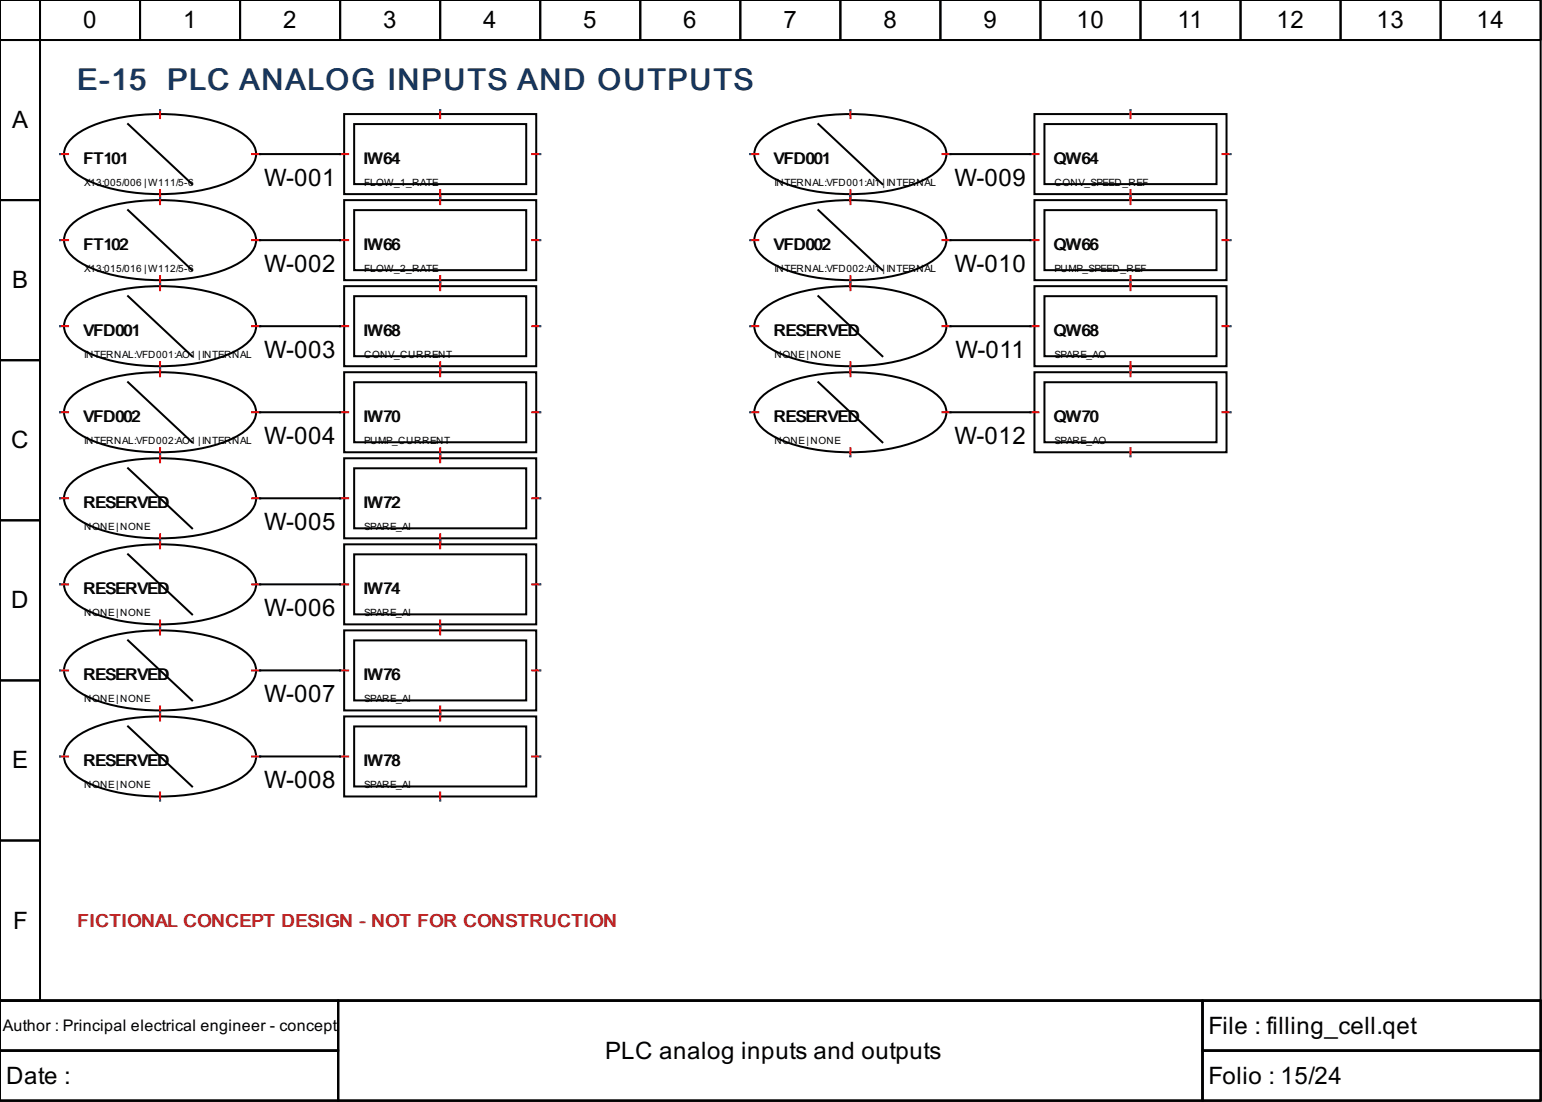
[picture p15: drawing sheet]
<svg xmlns="http://www.w3.org/2000/svg" width="204mm" height="146mm" viewBox="0 0 204 146" stroke-linecap="round" stroke-linejoin="round" font-family="sans-serif">
<defs><g id="words">
<g font-size="4" fill="#17365d">
<text x="10.2" y="11.9">E-15</text>
<text x="22.1" y="11.9">PLC ANALOG INPUTS AND OUTPUTS</text>
</g>
<g font-size="3.2">
<text x="11" y="3.7">0</text>
<text x="24.2" y="3.7">1</text>
<text x="37.4" y="3.7">2</text>
<text x="50.7" y="3.7">3</text>
<text x="63.9" y="3.7">4</text>
<text x="77.1" y="3.7">5</text>
<text x="90.4" y="3.7">6</text>
<text x="103.6" y="3.7">7</text>
<text x="116.8" y="3.7">8</text>
<text x="130" y="3.7">9</text>
<text x="142.3" y="3.7">10</text>
<text x="155.7" y="3.7">11</text>
<text x="168.8" y="3.7">12</text>
<text x="182" y="3.7">13</text>
<text x="195.3" y="3.7">14</text>
<text x="1.6" y="16.9">A</text>
<text x="34.9" y="24.6">W-001</text>
<text x="126.2" y="24.6">W-009</text>
<text x="34.9" y="36">W-002</text>
<text x="126.2" y="36">W-010</text>
<text x="1.6" y="38.1">B</text>
<text x="34.9" y="47.4">W-003</text>
<text x="126.3" y="47.4">W-011</text>
<text x="1.5" y="59.3">C</text>
<text x="34.9" y="58.7">W-004</text>
<text x="126.2" y="58.7">W-012</text>
<text x="34.9" y="70.1">W-005</text>
<text x="1.5" y="80.4">D</text>
<text x="34.9" y="81.5">W-006</text>
<text x="34.9" y="92.9">W-007</text>
<text x="1.6" y="101.6">E</text>
<text x="34.9" y="104.2">W-008</text>
<text x="1.7" y="122.8">F</text>
<text x="159.8" y="136.7">File : filling_cell.qet</text>
<text x=".8" y="143.3">Date :</text>
<text x="80" y="140">PLC analog inputs and outputs</text>
<text x="159.8" y="143.3">Folio : 15/24</text>
</g>
<text font-size="2.4" fill="#b91c1c" x="10.2" y="122.5">FICTIONAL CONCEPT DESIGN - NOT FOR CONSTRUCTION</text>
<g font-size="2.1">
<text x="11.1" y="21.7">FT101</text>
<text x="48" y="21.7">IW64</text>
<text x="102.3" y="21.7">VFD001</text>
<text x="139.4" y="21.7">QW64</text>
<text x="11.1" y="33.1">FT102</text>
<text x="48" y="33.1">IW66</text>
<text x="102.3" y="33.1">VFD002</text>
<text x="139.4" y="33.1">QW66</text>
<text x="11" y="44.5">VFD001</text>
<text x="48" y="44.5">IW68</text>
<text x="102.3" y="44.5">RESERVED</text>
<text x="139.4" y="44.5">QW68</text>
<text x="11" y="55.8">VFD002</text>
<text x="48" y="55.8">IW70</text>
<text x="102.3" y="55.8">RESERVED</text>
<text x="139.4" y="55.8">QW70</text>
<text x="11" y="67.2">RESERVED</text>
<text x="48" y="67.2">IW72</text>
<text x="11" y="78.6">RESERVED</text>
<text x="48" y="78.6">IW74</text>
<text x="11" y="90">RESERVED</text>
<text x="48" y="90">IW76</text>
<text x="11" y="101.3">RESERVED</text>
<text x="48" y="101.3">IW78</text>
<text x=".4" y="136.3">Author : Principal electrical engineer - concept</text>
</g>
<g font-size="1.3">
<text x="11.1" y="24.6">X13:005/006 |W111/5-6</text>
<text x="48.2" y="24.6">FLOW_1_RATE</text>
<text x="102.4" y="24.6">INTERNAL:VFD001:AI1 |INTERNAL</text>
<text x="139.4" y="24.6">CONV_SPEED_REF</text>
<text x="11.1" y="36">X13:015/016 |W112/5-6</text>
<text x="48.2" y="36">FLOW_2_RATE</text>
<text x="102.4" y="36">INTERNAL:VFD002:AI1 |INTERNAL</text>
<text x="139.4" y="36">PUMP_SPEED_REF</text>
<text x="11.1" y="47.4">INTERNAL:VFD001:AO1 |INTERNAL</text>
<text x="48.2" y="47.4">CONV_CURRENT</text>
<text x="102.4" y="47.4">NONE|NONE</text>
<text x="139.4" y="47.4">SPARE_AO</text>
<text x="11.1" y="58.7">INTERNAL:VFD002:AO1 |INTERNAL</text>
<text x="48.2" y="58.7">PUMP_CURRENT</text>
<text x="102.4" y="58.7">NONE|NONE</text>
<text x="139.4" y="58.7">SPARE_AO</text>
<text x="11.1" y="70.1">NONE|NONE</text>
<text x="48.2" y="70.1">SPARE_AI</text>
<text x="11.1" y="81.5">NONE|NONE</text>
<text x="48.2" y="81.5">SPARE_AI</text>
<text x="11.1" y="92.9">NONE|NONE</text>
<text x="48.2" y="92.9">SPARE_AI</text>
<text x="11.1" y="104.2">NONE|NONE</text>
<text x="48.2" y="104.2">SPARE_AI</text>
</g>
</g></defs>
<g fill="none" stroke="#000" stroke-width=".26">
<path d="M0 0h203.7v132.3h-203.7zM0 0h5.3v5.3h-5.3zM0 5.3h5.3v21.2h-5.3zM5.3 0h13.2v5.3h-13.2zM9.3 18.5a11.7 11.7 0 0 1 5.9-2.8 27.7 27.7 0 0 1 14.4 .7 7.9 7.9 0 0 1 3.9 2.7 2.49 2.49 0 0 1-.5 3.2 11.7 11.7 0 0 1-5.9 2.7 27.7 27.7 0 0 1-14.4-.7 7.9 7.9 0 0 1-3.8-2.6 2.49 2.49 0 0 1 .4-3.2zM16.9 16.4l8.5 7.9M18.5 0h13.2v5.3h-13.2zM31.7 0h13.3v5.3h-13.3zM45 0h13.2v5.3h-13.2zM45.5 15.1h25.4v10.6h-25.4zM46.8 16.4h22.8v7.9h-22.8zM58.2 0h13.2v5.3h-13.2z"/>
<path d="M71.4 0h13.3v5.3h-13.3zM84.7 0h13.2v5.3h-13.2zM97.9 0h13.2v5.3h-13.2zM100.6 18.5a11.7 11.7 0 0 1 5.9-2.8 27.7 27.7 0 0 1 14.4 .7 7.9 7.9 0 0 1 3.9 2.7 2.49 2.49 0 0 1-.5 3.2 11.7 11.7 0 0 1-5.9 2.7 27.7 27.7 0 0 1-14.4-.7 7.9 7.9 0 0 1-3.9-2.6 2.49 2.49 0 0 1 .5-3.2zM108.2 16.4l8.5 7.9M111.1 0h13.3v5.3h-13.3zM124.4 0h13.2v5.3h-13.2zM136.8 15.1h25.4v10.6h-25.4zM137.6 0h13.2v5.3h-13.2zM138.1 16.4h22.8v7.9h-22.8zM150.8 0h13.2v5.3h-13.2zM164 0h13.3v5.3h-13.3z"/>
<path d="M177.3 0h13.2v5.3h-13.2zM190.5 0h13.2v5.3h-13.2zM0 26.5h5.3v21.1h-5.3zM9.3 29.8a11.7 11.7 0 0 1 5.9-2.7 27.7 27.7 0 0 1 14.4 .7 7.9 7.9 0 0 1 3.9 2.6 2.49 2.49 0 0 1-.5 3.3 11.7 11.7 0 0 1-5.9 2.7 27.7 27.7 0 0 1-14.4-.7 7.9 7.9 0 0 1-3.8-2.6 2.49 2.49 0 0 1 .4-3.3zM16.9 39.2l8.5 7.9M16.9 27.8l8.5 7.9M34.4 20.4h10.6M34.4 31.8h10.6M45.5 26.5h25.4v10.5h-25.4zM45.5 37.8h25.4v10.6h-25.4zM46.8 27.8h22.8v7.9h-22.8zM46.8 39.2h22.8v7.9h-22.8z"/>
<path d="M100.6 29.8a11.7 11.7 0 0 1 5.9-2.7 27.7 27.7 0 0 1 14.4 .7 7.9 7.9 0 0 1 3.9 2.6 2.49 2.49 0 0 1-.5 3.3 11.7 11.7 0 0 1-5.9 2.7 27.7 27.7 0 0 1-14.4-.7 7.9 7.9 0 0 1-3.9-2.6 2.49 2.49 0 0 1 .5-3.3zM108.2 27.8l8.5 7.9M108.2 39.2l8.5 7.9M125.7 20.4h10.6M125.7 31.8h10.6M136.8 26.5h25.4v10.5h-25.4zM136.8 37.8h25.4v10.6h-25.4zM138.1 27.8h22.8v7.9h-22.8zM138.1 39.2h22.8v7.9h-22.8zM0 47.6h5.3v21.2h-5.3zM9.3 41.2a11.7 11.7 0 0 1 5.9-2.7 27.7 27.7 0 0 1 14.4 .7 7.9 7.9 0 0 1 3.9 2.6 2.49 2.49 0 0 1-.5 3.2 11.7 11.7 0 0 1-5.9 2.8 27.7 27.7 0 0 1-14.4-.7 7.9 7.9 0 0 1-3.8-2.7 2.49 2.49 0 0 1 .4-3.2zM9.3 52.6a11.7 11.7 0 0 1 5.9-2.8 27.7 27.7 0 0 1 14.4 .7 7.9 7.9 0 0 1 3.9 2.7 2.49 2.49 0 0 1-.5 3.2 11.7 11.7 0 0 1-5.9 2.8 27.7 27.7 0 0 1-14.4-.7 7.9 7.9 0 0 1-3.8-2.7 2.49 2.49 0 0 1 .4-3.2z"/>
<path d="M16.9 50.5l8.5 8M34.4 43.1h10.6M34.4 54.5h10.6M45.5 49.2h25.4v10.6h-25.4zM46.8 50.5h22.8v8h-22.8zM100.6 41.2a11.7 11.7 0 0 1 5.9-2.7 27.7 27.7 0 0 1 14.4 .7 7.9 7.9 0 0 1 3.9 2.6 2.49 2.49 0 0 1-.5 3.2 11.7 11.7 0 0 1-5.9 2.8 27.7 27.7 0 0 1-14.4-.7 7.9 7.9 0 0 1-3.9-2.7 2.49 2.49 0 0 1 .5-3.2zM100.6 52.6a11.7 11.7 0 0 1 5.9-2.8 27.7 27.7 0 0 1 14.4 .7 7.9 7.9 0 0 1 3.9 2.7 2.49 2.49 0 0 1-.5 3.2 11.7 11.7 0 0 1-5.9 2.8 27.7 27.7 0 0 1-14.4-.7 7.9 7.9 0 0 1-3.9-2.7 2.49 2.49 0 0 1 .5-3.2zM108.2 50.5l8.5 8M125.7 43.1h10.6M125.7 54.5h10.6M136.8 49.2h25.4v10.6h-25.4zM138.1 50.5h22.8v8h-22.8z"/>
<path d="M0 68.8h5.3v21.2h-5.3zM9.3 64a11.7 11.7 0 0 1 5.9-2.8 27.7 27.7 0 0 1 14.4 .7 7.9 7.9 0 0 1 3.9 2.7 2.49 2.49 0 0 1-.5 3.2 11.7 11.7 0 0 1-5.9 2.8 27.7 27.7 0 0 1-14.4-.8 7.9 7.9 0 0 1-3.8-2.6 2.49 2.49 0 0 1 .4-3.2zM9.3 75.3a11.7 11.7 0 0 1 5.9-2.7 27.7 27.7 0 0 1 14.4 .7 7.9 7.9 0 0 1 3.9 2.7 2.49 2.49 0 0 1-.5 3.2 11.7 11.7 0 0 1-5.9 2.7 27.7 27.7 0 0 1-14.4-.7 7.9 7.9 0 0 1-3.8-2.6 2.49 2.49 0 0 1 .4-3.3zM16.9 61.9l8.5 8M16.9 73.3l8.5 7.9M34.4 65.9h10.6M34.4 77.3h10.6M45.5 60.6h25.4v10.6h-25.4zM45.5 72h25.4v10.6h-25.4zM46.8 61.9h22.8v8h-22.8zM46.8 73.3h22.8v7.9h-22.8zM0 90h5.3v21.1h-5.3z"/>
<path d="M9.3 86.7a11.7 11.7 0 0 1 5.9-2.7 27.7 27.7 0 0 1 14.4 .7 7.9 7.9 0 0 1 3.9 2.6 2.49 2.49 0 0 1-.5 3.2 11.7 11.7 0 0 1-5.9 2.8 27.7 27.7 0 0 1-14.4-.7 7.9 7.9 0 0 1-3.8-2.7 2.49 2.49 0 0 1 .4-3.2zM9.3 98.1a11.7 11.7 0 0 1 5.9-2.8 27.7 27.7 0 0 1 14.4 .8 7.9 7.9 0 0 1 3.9 2.6 2.49 2.49 0 0 1-.5 3.2 11.7 11.7 0 0 1-5.9 2.8 27.7 27.7 0 0 1-14.4-.7 7.9 7.9 0 0 1-3.8-2.7 2.49 2.49 0 0 1 .4-3.2zM16.9 84.7l8.5 7.9M16.9 96l8.5 8M34.4 88.6h10.6M45.5 94.7h25.4v10.6h-25.4zM45.5 83.3h25.4v10.6h-25.4zM46.8 96h22.8v8h-22.8zM46.8 84.7h22.8v7.9h-22.8zM0 111.1h5.3v21.2h-5.3zM34.4 100h10.6M0 132.3h203.7v13.2h-203.7z"/>
<path d="M0 132.3h44.7v6.6h-44.7zM0 138.9h44.7v6.6h-44.7zM44.7 132.3h114.3v13.2h-114.3zM159 132.3h44.7v6.6h-44.7zM159 138.9h44.7v6.6h-44.7z"/>
</g>
<g fill="none" stroke="#f00" stroke-width=".26">
<path d="M21.2 14.6v1M58.2 14.6v1M112.4 14.6v1M149.5 14.6v1M7.9 31.8h1.1M7.9 20.4h1.1M21.2 25.1v1.9M21.2 36.5v1.9M33.3 31.8h1.1M33.3 20.4h1.1M45 31.8h1M45 20.4h1"/>
<path d="M58.2 25.1v1.9M58.2 36.5v1.9M70.4 31.8h1M70.4 20.4h1M99.2 31.8h1.1M99.2 20.4h1.1M112.4 25.1v1.9M112.4 36.5v1.9M124.6 31.8h1.1M124.6 20.4h1.1M136.3 31.8h1M136.3 20.4h1"/>
<path d="M149.5 25.1v1.9M149.5 36.5v1.9M161.7 31.8h1M161.7 20.4h1M7.9 43.1h1.1M7.9 54.5h1.1M21.2 47.9v1.8M21.2 59.3v1.8M33.3 43.1h1.1M33.3 54.5h1.1M45 43.1h1M45 54.5h1"/>
<path d="M58.2 47.9v1.8M58.2 59.3v1.8M70.4 43.1h1M70.4 54.5h1M99.2 43.1h1.1M99.2 54.5h1.1M112.4 47.9v1.8M112.4 59.3v1M124.6 43.1h1.1M124.6 54.5h1.1M136.3 43.1h1M136.3 54.5h1"/>
<path d="M149.5 47.9v1.8M149.5 59.3v1M161.7 43.1h1M161.7 54.5h1M7.9 65.9h1.1M7.9 77.3h1.1M21.2 70.6v1.9M33.3 65.9h1.1M33.3 77.3h1.1M45 65.9h1M45 77.3h1M58.2 70.6v1.9"/>
<path d="M70.4 65.9h1M70.4 77.3h1M7.9 88.6h1.1M21.2 82v1.9M21.2 93.4v1.8M33.3 88.6h1.1M45 88.6h1M58.2 82v1.9M58.2 93.4v1.8M70.4 88.6h1M7.9 100h1.1M21.2 104.8v1"/>
<path d="M33.3 100h1.1M45 100h1M58.2 104.8v1M70.4 100h1"/>
</g>
<g fill="none" stroke="#00f" stroke-width=".26">
<path d="M21.2 14.6h.1M58.2 14.6h.1M112.4 14.6h.1M149.5 14.6h.1M7.9 20.4h.1M7.9 31.8h.1M21.2 25.9h.1M21.2 26.2h.1M21.2 37.3h.1M21.2 37.6h.1M34.4 20.4h.1M34.4 31.8h.1"/>
<path d="M45 20.4h.1M45 31.8h.1M58.2 25.9h.1M58.2 26.2h.1M58.2 37.3h.1M58.2 37.6h.1M71.4 20.4h.1M71.4 31.8h.1M99.2 20.4h.1M99.2 31.8h.1M112.4 25.9h.1M112.4 26.2h.1"/>
<path d="M112.4 37.3h.1M112.4 37.6h.1M125.7 20.4h.1M125.7 31.8h.1M136.3 20.4h.1M136.3 31.8h.1M149.5 25.9h.1M149.5 26.2h.1M149.5 37.3h.1M149.5 37.6h.1M162.7 20.4h.1M162.7 31.8h.1"/>
<path d="M7.9 43.1h.1M7.9 54.5h.1M21.2 48.7h.1M21.2 48.9h.1M34.4 43.1h.1M34.4 54.5h.1M45 43.1h.1M45 54.5h.1M58.2 48.7h.1M58.2 48.9h.1M71.4 43.1h.1M71.4 54.5h.1"/>
<path d="M99.2 43.1h.1M99.2 54.5h.1M112.4 48.7h.1M112.4 48.9h.1M125.7 43.1h.1M125.7 54.5h.1M136.3 43.1h.1M136.3 54.5h.1M149.5 48.7h.1M149.5 48.9h.1M162.7 43.1h.1M162.7 54.5h.1"/>
<path d="M7.9 65.9h.1M7.9 77.3h.1M21.2 60.1h.1M21.2 60.3h.1M21.2 71.4h.1M21.2 71.7h.1M34.4 65.9h.1M34.4 77.3h.1M45 65.9h.1M45 77.3h.1M58.2 60.1h.1M58.2 60.3h.1"/>
<path d="M58.2 71.4h.1M58.2 71.7h.1M71.4 65.9h.1M71.4 77.3h.1M112.4 60.3h.1M149.5 60.3h.1M7.9 88.6h.1M21.2 82.8h.1M21.2 83.1h.1M21.2 94.2h.1M21.2 94.5h.1M34.4 88.6h.1"/>
<path d="M45 88.6h.1M58.2 82.8h.1M58.2 83.1h.1M58.2 94.2h.1M58.2 94.5h.1M71.4 88.6h.1M7.9 100h.1M21.2 105.8h.1M34.4 100h.1M45 100h.1M58.2 105.8h.1M71.4 100h.1"/>
</g>
<use href="#words"/>
</svg>
